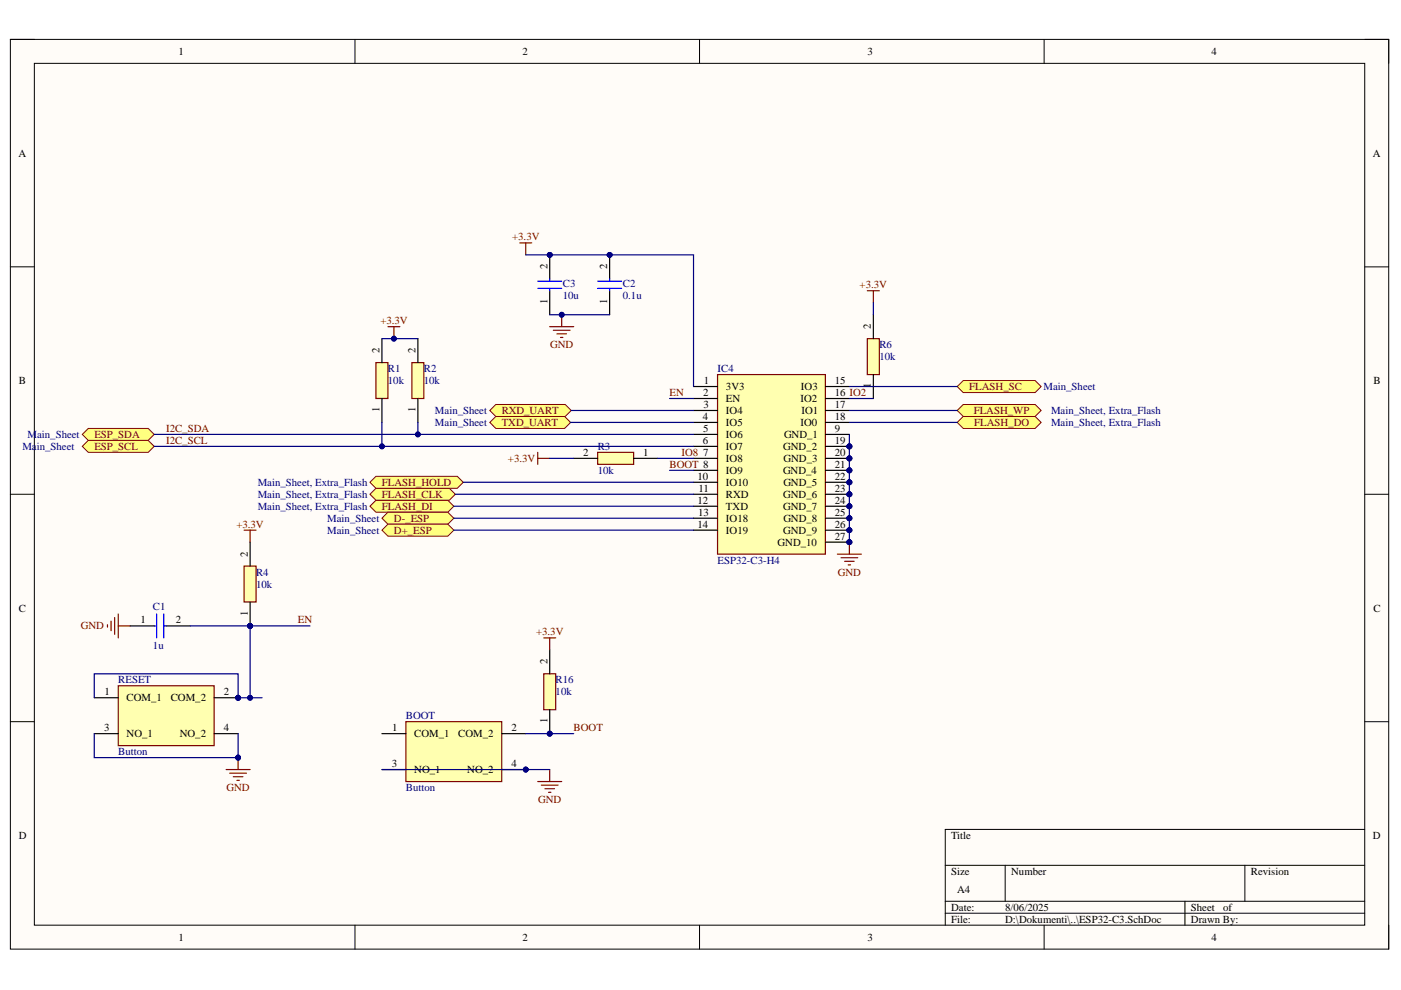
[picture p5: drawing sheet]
<svg xmlns="http://www.w3.org/2000/svg" width="297mm" height="210mm" viewBox="0 0 297 210" stroke-linecap="round" stroke-linejoin="round" font-family="sans-serif">
<defs><g id="words">
<g font-size="2.3">
<text x="37.8" y="11.7">1</text>
<text x="110.7" y="11.7">2</text>
<text x="183.9" y="11.7">3</text>
<text x="256.8" y="11.7">4</text>
<text x="3.9" y="33.2">A</text>
<text x="291.1" y="33.2">A</text>
<text x="116.1" y="57.1" transform="rotate(-90 116.1 57.1)">2</text>
<text x="128.8" y="57.1" transform="rotate(-90 128.8 57.1)">2</text>
<text x="116.1" y="64.5" transform="rotate(-90 116.1 64.5)">1</text>
<text x="128.8" y="64.5" transform="rotate(-90 128.8 64.5)">1</text>
<text x="184.7" y="69.8" transform="rotate(-90 184.7 69.8)">2</text>
<text x="80.5" y="74.8" transform="rotate(-90 80.5 74.8)">2</text>
<text x="88.1" y="74.8" transform="rotate(-90 88.1 74.8)">2</text>
<text x="4" y="81.4">B</text>
<text x="149.1" y="84">2</text>
<text x="149.2" y="81.4">1</text>
<text x="153.9" y="82.7">3V3</text>
<text x="169.8" y="82.7">IO3</text>
<text x="177" y="81.4">15</text>
<text x="177" y="84">16 IO2</text>
<text x="184.7" y="82.3" transform="rotate(-90 184.7 82.3)">1</text>
<text x="291.2" y="81.4">B</text>
<text x="80.5" y="87.4" transform="rotate(-90 80.5 87.4)">1</text>
<text x="88.1" y="87.4" transform="rotate(-90 88.1 87.4)">1</text>
<text x="149" y="89.1">4</text>
<text x="149.1" y="86.5">3</text>
<text x="153.9" y="85.2">EN</text>
<text x="153.9" y="87.8">IO4</text>
<text x="169.7" y="85.2">IO2</text>
<text x="169.9" y="87.8">IO1</text>
<text x="177" y="86.5">17</text>
<text x="177" y="89.1">18</text>
<text x="149" y="94.1">6</text>
<text x="149.1" y="91.6">5</text>
<text x="153.9" y="90.3">IO5</text>
<text x="153.9" y="92.9">IO6</text>
<text x="153.9" y="95.4">IO7</text>
<text x="166.1" y="95.4">GND_2</text>
<text x="166.2" y="92.9">GND_1</text>
<text x="169.7" y="90.3">IO0</text>
<text x="177" y="91.6">9</text>
<text x="177" y="94.1">19</text>
<text x="123.6" y="96.7">2</text>
<text x="136.4" y="96.7">1</text>
<text x="147.9" y="101.7">10</text>
<text x="149.1" y="96.7">7</text>
<text x="153.9" y="97.9">IO8</text>
<text x="153.9" y="100.5">IO9</text>
<text x="166" y="100.5">GND_4</text>
<text x="166.1" y="97.9">GND_3</text>
<text x="177" y="96.7">20</text>
<text x="177" y="99.2">21</text>
<text x="177" y="101.7">22</text>
<text x="147.9" y="106.8">12</text>
<text x="148.1" y="104.3">11</text>
<text x="153.9" y="103">IO10</text>
<text x="153.9" y="105.5">RXD</text>
<text x="166.1" y="105.5">GND_6</text>
<text x="166.1" y="103">GND_5</text>
<text x="177" y="104.3">23</text>
<text x="177" y="106.8">24</text>
<text x="147.9" y="111.9">14</text>
<text x="148" y="109.3">13</text>
<text x="153.9" y="108.1">TXD</text>
<text x="153.9" y="110.6">IO18</text>
<text x="153.9" y="113.1">IO19</text>
<text x="166.1" y="108.1">GND_7</text>
<text x="166.1" y="113.1">GND_9</text>
<text x="166.1" y="110.6">GND_8</text>
<text x="177" y="109.3">25</text>
<text x="177" y="111.9">26</text>
<text x="52.5" y="118" transform="rotate(-90 52.5 118)">2</text>
<text x="164.9" y="115.7">GND_10</text>
<text x="177" y="114.4">27</text>
<text x="4" y="129.7">C</text>
<text x="52.5" y="130.5" transform="rotate(-90 52.5 130.5)">1</text>
<text x="291.2" y="129.7">C</text>
<text x="29.8" y="132.2">1</text>
<text x="37.3" y="132.2">2</text>
<text x="116.1" y="140.8" transform="rotate(-90 116.1 140.8)">2</text>
<text x="22.2" y="147.4">1</text>
<text x="26.9" y="148.7">COM_1</text>
<text x="36.2" y="148.7">COM_2</text>
<text x="47.4" y="147.4">2</text>
<text x="22.1" y="155">3</text>
<text x="47.4" y="155">4</text>
<text x="83.2" y="155">1</text>
<text x="108.4" y="155">2</text>
<text x="116.1" y="153.4" transform="rotate(-90 116.1 153.4)">1</text>
<text x="26.9" y="156.3">NO_1</text>
<text x="38.1" y="156.3">NO_2</text>
<text x="87.8" y="156.3">COM_1</text>
<text x="97.2" y="156.3">COM_2</text>
<text x="83" y="162.6">3</text>
<text x="87.8" y="163.9">NO_1</text>
<text x="99.1" y="163.9">NO_2</text>
<text x="108.4" y="162.6">4</text>
<text x="4" y="177.9">D</text>
<text x="201.7" y="177.9">Title</text>
<text x="291.1" y="177.9">D</text>
<text x="201.7" y="185.5">Size</text>
<text x="214.4" y="185.5">Number</text>
<text x="265.2" y="185.5">Revision</text>
<text x="202.9" y="189.3">A4</text>
<text x="201.7" y="193.1">Date:</text>
<text x="201.7" y="195.6">File:</text>
<text x="213.1" y="193.1">8/06/2025</text>
<text x="213.1" y="195.6">D:\Dokumenti\..\ESP32-C3.SchDoc</text>
<text x="252.5" y="193.1">Sheet</text>
<text x="252.5" y="195.6">Drawn By:</text>
<text x="259.3" y="193.1">of</text>
<text x="37.8" y="199.5">1</text>
<text x="110.7" y="199.5">2</text>
<text x="183.9" y="199.5">3</text>
<text x="256.8" y="199.5">4</text>
</g>
<g font-size="2.3" fill="#800000">
<text x="108.6" y="51">+3.3V</text>
<text x="182.3" y="61.2">+3.3V</text>
<text x="80.6" y="68.8">+3.3V</text>
<text x="116.7" y="73.8">GND</text>
<text x="142" y="84">EN</text>
<text x="205.5" y="82.7">FLASH_SC</text>
<text x="106.4" y="87.8">RXD_UART</text>
<text x="206.4" y="87.8">FLASH_WP</text>
<text x="20" y="95.4">ESP_SCL</text>
<text x="20" y="92.9">ESP_SDA</text>
<text x="35.2" y="91.6">I2C_SDA</text>
<text x="35.2" y="94.1">I2C_SCL</text>
<text x="106.4" y="90.3">TXD_UART</text>
<text x="206.6" y="90.3">FLASH_DO</text>
<text x="107.7" y="97.9">+3.3V</text>
<text x="142" y="99.2">BOOT 8</text>
<text x="144.5" y="96.7">IO8</text>
<text x="81" y="105.5">FLASH_CLK</text>
<text x="81" y="103">FLASH_HOLD</text>
<text x="50.1" y="111.9">+3.3V</text>
<text x="81" y="108.1">FLASH_DI</text>
<text x="83.5" y="110.6">D-_ESP</text>
<text x="83.5" y="113.1">D+_ESP</text>
<text x="177.6" y="122.1">GND</text>
<text x="17.1" y="133.5">GND</text>
<text x="63.2" y="132.2">EN</text>
<text x="113.7" y="134.7">+3.3V</text>
<text x="121.6" y="155">BOOT</text>
<text x="48" y="167.7">GND</text>
<text x="114.1" y="170.3">GND</text>
</g>
<g font-size="2.3" fill="#000080">
<text x="119.3" y="60.9">C3</text>
<text x="119.3" y="63.4">10u</text>
<text x="132.1" y="60.9">C2</text>
<text x="132.1" y="63.4">0.1u</text>
<text x="186.4" y="73.8">R6</text>
<text x="186.4" y="76.4">10k</text>
<text x="82.2" y="78.9">R1</text>
<text x="82.2" y="81.4">10k</text>
<text x="89.9" y="78.9">R2</text>
<text x="89.9" y="81.4">10k</text>
<text x="152.1" y="78.9">IC4</text>
<text x="221.2" y="82.7">Main_Sheet</text>
<text x="92.2" y="87.8">Main_Sheet</text>
<text x="222.8" y="87.8">Main_Sheet, Extra_Flash</text>
<text x="4.7" y="95.4">Main_Sheet</text>
<text x="5.8" y="92.9">Main_Sheet</text>
<text x="92.2" y="90.3">Main_Sheet</text>
<text x="126.7" y="95.4">R3</text>
<text x="222.8" y="90.3">Main_Sheet, Extra_Flash</text>
<text x="126.7" y="100.5">10k</text>
<text x="54.6" y="105.5">Main_Sheet, Extra_Flash</text>
<text x="54.6" y="103">Main_Sheet, Extra_Flash</text>
<text x="54.6" y="108.1">Main_Sheet, Extra_Flash</text>
<text x="69.4" y="110.6">Main_Sheet</text>
<text x="69.4" y="113.1">Main_Sheet</text>
<text x="152.1" y="119.5">ESP32-C3-H4</text>
<text x="54.3" y="122.1">R4</text>
<text x="54.3" y="124.6">10k</text>
<text x="32.4" y="129.4">C1</text>
<text x="32.4" y="137.5">1u</text>
<text x="25.1" y="144.9">RESET</text>
<text x="117.8" y="144.9">R16</text>
<text x="117.8" y="147.4">10k</text>
<text x="86.1" y="152.5">BOOT</text>
<text x="25.1" y="160.1">Button</text>
<text x="86.1" y="167.7">Button</text>
</g>
</g></defs>
<path d="M2.2 8.4h292.2v192.8h-292.2z" fill-rule="evenodd" fill="#fffcf8"/>
<path d="M2.2 8.4h292.2v192.8h-292.2z" fill="none" stroke="#000" stroke-width=".21"/>
<path d="M7.3 13.4h282v182.8h-282z" fill-rule="evenodd" fill="#fffcf8"/>
<g fill="none" stroke="#000" stroke-width=".21">
<path d="M2.2 8.4h5.1M7.3 13.4h282v182.8h-282zM75.3 8.4v5M148.3 8.4v5M221.4 8.4v5M289.3 8.4h5.1v5M2.2 56.6h5.1M289.3 56.6h5.1M2.2 104.8h5.1M289.3 104.8h5.1M2.2 153h5.1M289.3 153h5.1"/>
<path d="M289.3 175.9h-88.9v20.3M75.3 196.2v5M148.3 196.2v5M200.4 183.5h88.9M200.4 191.1h88.9M200.4 193.6h88.9M213.1 183.5v7.6M221.4 196.2v5M251.2 191.1v5.1M263.9 183.5v7.6M294.4 196.2v5"/>
</g>
<path d="M114 165.7h5.1M114.8 166.5h3.5M115.5 167.2h2.1M116.3 168h.5M116.5 163.2v2.5" fill="none" stroke="#800000" stroke-width=".25"/>
<circle cx="180.1" cy="94.6" r=".51" fill="#000080"/>
<circle cx="180.1" cy="94.6" r=".51" fill="none" stroke="#000080" stroke-width=".21"/>
<circle cx="180.1" cy="97.2" r=".51" fill="#000080"/>
<circle cx="180.1" cy="97.2" r=".51" fill="none" stroke="#000080" stroke-width=".21"/>
<circle cx="180.1" cy="99.7" r=".51" fill="#000080"/>
<circle cx="180.1" cy="99.7" r=".51" fill="none" stroke="#000080" stroke-width=".21"/>
<circle cx="180.1" cy="102.3" r=".51" fill="#000080"/>
<circle cx="180.1" cy="102.3" r=".51" fill="none" stroke="#000080" stroke-width=".21"/>
<circle cx="180.1" cy="104.8" r=".51" fill="#000080"/>
<circle cx="180.1" cy="104.8" r=".51" fill="none" stroke="#000080" stroke-width=".21"/>
<circle cx="180.1" cy="107.3" r=".51" fill="#000080"/>
<circle cx="180.1" cy="107.3" r=".51" fill="none" stroke="#000080" stroke-width=".21"/>
<circle cx="180.1" cy="109.9" r=".51" fill="#000080"/>
<circle cx="180.1" cy="109.9" r=".51" fill="none" stroke="#000080" stroke-width=".21"/>
<circle cx="180.1" cy="112.4" r=".51" fill="#000080"/>
<circle cx="180.1" cy="112.4" r=".51" fill="none" stroke="#000080" stroke-width=".21"/>
<circle cx="180.1" cy="114.9" r=".51" fill="#000080"/>
<circle cx="180.1" cy="114.9" r=".51" fill="none" stroke="#000080" stroke-width=".21"/>
<path d="M152.1 79.4h22.9v38.1h-22.9z" fill-rule="evenodd" fill="#ffffb0"/>
<path d="M152.1 79.4h22.9v38.1h-22.9z" fill="none" stroke="#800000" stroke-width=".25"/>
<g fill="none" stroke="#000" stroke-width=".25">
<path d="M147 82h5.1M147 84.5h5.1M147 87h5.1M147 89.6h5.1M147 92.1h5.1M147 94.6h5.1M147 97.2h5.1M147 99.7h5.1M175 82h5.1M175 84.5h5.1M175 87h5.1M175 89.6h5.1"/>
<path d="M175 92.1h5.1M175 94.6h5.1M147 102.3h5.1M147 104.8h5.1M147 107.3h5.1M147 109.9h5.1M147 112.4h5.1"/>
</g>
<circle cx="180.1" cy="94.6" r=".51" fill="#000080"/>
<circle cx="180.1" cy="94.6" r=".51" fill="none" stroke="#000080" stroke-width=".21"/>
<path d="M175 97.2h5.1" fill="none" stroke="#000" stroke-width=".25"/>
<circle cx="180.1" cy="97.2" r=".51" fill="#000080"/>
<circle cx="180.1" cy="97.2" r=".51" fill="none" stroke="#000080" stroke-width=".21"/>
<path d="M175 99.7h5.1" fill="none" stroke="#000" stroke-width=".25"/>
<circle cx="180.1" cy="99.7" r=".51" fill="#000080"/>
<circle cx="180.1" cy="99.7" r=".51" fill="none" stroke="#000080" stroke-width=".21"/>
<path d="M175 102.3h5.1" fill="none" stroke="#000" stroke-width=".25"/>
<circle cx="180.1" cy="102.3" r=".51" fill="#000080"/>
<circle cx="180.1" cy="102.3" r=".51" fill="none" stroke="#000080" stroke-width=".21"/>
<path d="M175 104.8h5.1" fill="none" stroke="#000" stroke-width=".25"/>
<circle cx="180.1" cy="104.8" r=".51" fill="#000080"/>
<circle cx="180.1" cy="104.8" r=".51" fill="none" stroke="#000080" stroke-width=".21"/>
<path d="M175 107.3h5.1" fill="none" stroke="#000" stroke-width=".25"/>
<circle cx="180.1" cy="107.3" r=".51" fill="#000080"/>
<circle cx="180.1" cy="107.3" r=".51" fill="none" stroke="#000080" stroke-width=".21"/>
<path d="M175 109.9h5.1" fill="none" stroke="#000" stroke-width=".25"/>
<circle cx="180.1" cy="109.9" r=".51" fill="#000080"/>
<circle cx="180.1" cy="109.9" r=".51" fill="none" stroke="#000080" stroke-width=".21"/>
<path d="M175 112.4h5.1" fill="none" stroke="#000" stroke-width=".25"/>
<circle cx="180.1" cy="112.4" r=".51" fill="#000080"/>
<circle cx="180.1" cy="112.4" r=".51" fill="none" stroke="#000080" stroke-width=".21"/>
<path d="M175 114.9h5.1" fill="none" stroke="#000" stroke-width=".25"/>
<circle cx="180.1" cy="114.9" r=".51" fill="#000080"/>
<circle cx="180.1" cy="114.9" r=".51" fill="none" stroke="#000080" stroke-width=".21"/>
<path d="M116.5 69.3h5.1M117.3 70h3.6M118.1 70.8h2M118.8 71.5h.5M119.1 66.7v2.6" fill="none" stroke="#800000" stroke-width=".25"/>
<circle cx="119.1" cy="66.7" r=".51" fill="#000080"/>
<circle cx="119.1" cy="66.7" r=".51" fill="none" stroke="#000080" stroke-width=".21"/>
<path d="M110.2 51.5h2.5M111.5 51.5v2.5M183.9 61.6h2.5M185.2 61.6v2.6M22.8 132.5v.5M23.5 131.7v2M24.3 130.9v3.6M25.1 130.2v5M25.1 132.7h2.5" fill="none" stroke="#800000" stroke-width=".25"/>
<path d="M202.9 89.6l1.3-1.3h15.3l1.2 1.3-1.2 1.2h-15.3z" fill-rule="evenodd" fill="#ffff80"/>
<path d="M202.9 89.6l1.3-1.3h15.3l1.2 1.3-1.2 1.2h-15.3z" fill="none" stroke="#800000" stroke-width=".21"/>
<path d="M202.9 87l1.3-1.2h15.3l1.2 1.2-1.2 1.3h-15.3z" fill-rule="evenodd" fill="#ffff80"/>
<path d="M202.9 87l1.3-1.2h15.3l1.2 1.2-1.2 1.3h-15.3z" fill="none" stroke="#800000" stroke-width=".21"/>
<path d="M82.2 69.3h2.6M83.5 69.3v2.5" fill="none" stroke="#800000" stroke-width=".25"/>
<circle cx="83.5" cy="71.8" r=".51" fill="#000080"/>
<circle cx="83.5" cy="71.8" r=".51" fill="none" stroke="#000080" stroke-width=".21"/>
<path d="M17.4 94.6l1.3-1.2h12.7l1.3 1.2-1.3 1.3h-12.7z" fill-rule="evenodd" fill="#ffff80"/>
<path d="M17.4 94.6l1.3-1.2h12.7l1.3 1.2-1.3 1.3h-12.7z" fill="none" stroke="#800000" stroke-width=".21"/>
<path d="M114 95.9v2.5M114 97.2h2.5" fill="none" stroke="#800000" stroke-width=".25"/>
<path d="M17.4 92.1l1.3-1.3h12.7l1.3 1.3-1.3 1.3h-12.7z" fill-rule="evenodd" fill="#ffff80"/>
<path d="M17.4 92.1l1.3-1.3h12.7l1.3 1.3-1.3 1.3h-12.7z" fill="none" stroke="#800000" stroke-width=".21"/>
<path d="M103.8 89.6l1.3-1.3h14.6l1.3 1.3-1.3 1.2h-14.6z" fill-rule="evenodd" fill="#ffff80"/>
<path d="M103.8 89.6l1.3-1.3h14.6l1.3 1.3-1.3 1.2h-14.6z" fill="none" stroke="#800000" stroke-width=".21"/>
<path d="M105.1 85.8h14.7l1.3 1.2-1.3 1.3h-14.7l-1.3-1.3z" fill-rule="evenodd" fill="#ffff80"/>
<path d="M105.1 85.8h14.7l1.3 1.2-1.3 1.3h-14.7l-1.3-1.3z" fill="none" stroke="#800000" stroke-width=".21"/>
<path d="M202.9 82l1.3-1.3h15.3l1.2 1.3-1.2 1.2h-15.3z" fill-rule="evenodd" fill="#ffff80"/>
<path d="M202.9 82l1.3-1.3h15.3l1.2 1.3-1.2 1.2h-15.3z" fill="none" stroke="#800000" stroke-width=".21"/>
<path d="M79.7 106.1h15.3l1.2 1.2-1.2 1.3h-15.3l-1.3-1.3z" fill-rule="evenodd" fill="#ffff80"/>
<path d="M79.7 106.1h15.3l1.2 1.2-1.2 1.3h-15.3l-1.3-1.3z" fill="none" stroke="#800000" stroke-width=".21"/>
<path d="M78.4 104.8l1.3-1.3h15.6l1.2 1.3-1.2 1.3h-15.6z" fill-rule="evenodd" fill="#ffff80"/>
<path d="M78.4 104.8l1.3-1.3h15.6l1.2 1.3-1.2 1.3h-15.6z" fill="none" stroke="#800000" stroke-width=".21"/>
<path d="M78.4 102.3l1.3-1.3h17.3l1.2 1.3-1.2 1.2h-17.3z" fill-rule="evenodd" fill="#ffff80"/>
<path d="M78.4 102.3l1.3-1.3h17.3l1.2 1.3-1.2 1.2h-17.3z" fill="none" stroke="#800000" stroke-width=".21"/>
<path d="M82.2 108.6h12.8l1.2 1.3-1.2 1.2h-12.8l-1.2-1.2z" fill-rule="evenodd" fill="#ffff80"/>
<path d="M82.2 108.6h12.8l1.2 1.3-1.2 1.2h-12.8l-1.2-1.2z" fill="none" stroke="#800000" stroke-width=".21"/>
<path d="M81 112.4l1.2-1.3h12.8l1.2 1.3-1.2 1.3h-12.8z" fill-rule="evenodd" fill="#ffff80"/>
<path d="M81 112.4l1.2-1.3h12.8l1.2 1.3-1.2 1.3h-12.8z" fill="none" stroke="#800000" stroke-width=".21"/>
<path d="M177.5 117.5h5.1M178.3 118.3h3.6M179.1 119h2M179.8 119.8h.5M180.1 114.9v2.6" fill="none" stroke="#800000" stroke-width=".25"/>
<circle cx="180.1" cy="114.9" r=".51" fill="#000080"/>
<circle cx="180.1" cy="114.9" r=".51" fill="none" stroke="#000080" stroke-width=".21"/>
<circle cx="116.5" cy="54" r=".51" fill="#000080"/>
<circle cx="116.5" cy="54" r=".51" fill="none" stroke="#000080" stroke-width=".21"/>
<path d="M116.5 54v5.1M116.5 61.6v5.1" fill="none" stroke="#000" stroke-width=".25"/>
<circle cx="116.5" cy="54" r=".51" fill="#000080"/>
<circle cx="116.5" cy="54" r=".51" fill="none" stroke="#000080" stroke-width=".21"/>
<path d="M114 59.6h5.1M116.5 59.1v.5M114 61.1h5.1M116.5 61.1v.5" fill="none" stroke="#00f" stroke-width=".25"/>
<circle cx="129.3" cy="54" r=".51" fill="#000080"/>
<circle cx="129.3" cy="54" r=".51" fill="none" stroke="#000080" stroke-width=".21"/>
<path d="M129.3 54v5.1M129.3 61.6v5.1" fill="none" stroke="#000" stroke-width=".25"/>
<circle cx="129.3" cy="54" r=".51" fill="#000080"/>
<circle cx="129.3" cy="54" r=".51" fill="none" stroke="#000080" stroke-width=".21"/>
<path d="M126.7 59.6h5.1M129.3 59.1v.5M126.7 61.1h5.1M129.3 61.1v.5M32.7 132.7h.5M33.2 130.2v5M34.7 130.2v5M34.7 132.7h.5" fill="none" stroke="#00f" stroke-width=".25"/>
<path d="M27.6 132.7h5.1M35.2 132.7h5.1" fill="none" stroke="#000" stroke-width=".25"/>
<path d="M79.7 76.9h2.5v7.6h-2.5z" fill-rule="evenodd" fill="#ffffb0"/>
<path d="M79.7 76.9h2.5v7.6h-2.5z" fill="none" stroke="#800000" stroke-width=".25"/>
<path d="M81 71.8v5.1M81 84.5v5.1" fill="none" stroke="#000" stroke-width=".25"/>
<path d="M87.3 76.9h2.6v7.6h-2.6z" fill-rule="evenodd" fill="#ffffb0"/>
<path d="M87.3 76.9h2.6v7.6h-2.6z" fill="none" stroke="#800000" stroke-width=".25"/>
<path d="M88.6 71.8v5.1M88.6 84.5v5.1" fill="none" stroke="#000" stroke-width=".25"/>
<circle cx="53" cy="132.7" r=".51" fill="#000080"/>
<circle cx="53" cy="132.7" r=".51" fill="none" stroke="#000080" stroke-width=".21"/>
<path d="M51.8 120h2.5v7.6h-2.5z" fill-rule="evenodd" fill="#ffffb0"/>
<path d="M51.8 120h2.5v7.6h-2.5z" fill="none" stroke="#800000" stroke-width=".25"/>
<path d="M53 127.6v5.1" fill="none" stroke="#000" stroke-width=".25"/>
<circle cx="53" cy="132.7" r=".51" fill="#000080"/>
<circle cx="53" cy="132.7" r=".51" fill="none" stroke="#000080" stroke-width=".21"/>
<path d="M53 114.9v5.1" fill="none" stroke="#000" stroke-width=".25"/>
<path d="M183.9 71.8h2.5v7.6h-2.5z" fill-rule="evenodd" fill="#ffffb0"/>
<path d="M183.9 71.8h2.5v7.6h-2.5z" fill="none" stroke="#800000" stroke-width=".25"/>
<path d="M185.2 66.7v5.1M185.2 79.4v5.1" fill="none" stroke="#000" stroke-width=".25"/>
<path d="M126.7 95.9h7.6v2.5h-7.6z" fill-rule="evenodd" fill="#ffffb0"/>
<path d="M126.7 95.9h7.6v2.5h-7.6z" fill="none" stroke="#800000" stroke-width=".25"/>
<path d="M121.6 97.2h5.1M134.3 97.2h5.1" fill="none" stroke="#000" stroke-width=".25"/>
<circle cx="50.5" cy="147.9" r=".51" fill="#000080"/>
<circle cx="50.5" cy="147.9" r=".51" fill="none" stroke="#000080" stroke-width=".21"/>
<path d="M25.1 145.4h20.3v12.7h-20.3z" fill-rule="evenodd" fill="#ffffb0"/>
<path d="M25.1 145.4h20.3v12.7h-20.3z" fill="none" stroke="#800000" stroke-width=".25"/>
<path d="M20 147.9h5.1M45.4 147.9h5.1" fill="none" stroke="#000" stroke-width=".25"/>
<circle cx="50.5" cy="147.9" r=".51" fill="#000080"/>
<circle cx="50.5" cy="147.9" r=".51" fill="none" stroke="#000080" stroke-width=".21"/>
<path d="M20 155.6h5.1M45.4 155.6h5.1" fill="none" stroke="#000" stroke-width=".25"/>
<circle cx="111.5" cy="163.2" r=".51" fill="#000080"/>
<circle cx="111.5" cy="163.2" r=".51" fill="none" stroke="#000080" stroke-width=".21"/>
<path d="M86.1 153h20.3v12.7h-20.3z" fill-rule="evenodd" fill="#ffffb0"/>
<path d="M86.1 153h20.3v12.7h-20.3z" fill="none" stroke="#800000" stroke-width=".25"/>
<path d="M81 155.6h5.1M106.4 155.6h5.1M81 163.2h5.1M106.4 163.2h5.1" fill="none" stroke="#000" stroke-width=".25"/>
<circle cx="111.5" cy="163.2" r=".51" fill="#000080"/>
<circle cx="111.5" cy="163.2" r=".51" fill="none" stroke="#000080" stroke-width=".21"/>
<circle cx="116.5" cy="155.6" r=".51" fill="#000080"/>
<circle cx="116.5" cy="155.6" r=".51" fill="none" stroke="#000080" stroke-width=".21"/>
<path d="M115.3 142.9h2.5v7.6h-2.5z" fill-rule="evenodd" fill="#ffffb0"/>
<path d="M115.3 142.9h2.5v7.6h-2.5z" fill="none" stroke="#800000" stroke-width=".25"/>
<path d="M116.5 150.5v5.1" fill="none" stroke="#000" stroke-width=".25"/>
<circle cx="116.5" cy="155.6" r=".51" fill="#000080"/>
<circle cx="116.5" cy="155.6" r=".51" fill="none" stroke="#000080" stroke-width=".21"/>
<path d="M116.5 137.8v5.1" fill="none" stroke="#000" stroke-width=".25"/>
<path d="M115.3 135.2h2.5M116.5 135.2v2.6" fill="none" stroke="#800000" stroke-width=".25"/>
<path d="M40.3 132.7h12.7" fill="none" stroke="#000080" stroke-width=".25"/>
<circle cx="53" cy="132.7" r=".51" fill="#000080"/>
<circle cx="53" cy="132.7" r=".51" fill="none" stroke="#000080" stroke-width=".21"/>
<path d="M185.2 64.2v2.5M32.7 92.1h114.3M116.5 97.2h5.1M139.4 97.2h7.6M180.1 84.5h5.1M180.1 87h22.8M180.1 89.6h22.8" fill="none" stroke="#000080" stroke-width=".25"/>
<circle cx="88.6" cy="92.1" r=".51" fill="#000080"/>
<circle cx="88.6" cy="92.1" r=".51" fill="none" stroke="#000080" stroke-width=".21"/>
<path d="M88.6 89.6v2.5" fill="none" stroke="#000080" stroke-width=".25"/>
<circle cx="88.6" cy="92.1" r=".51" fill="#000080"/>
<circle cx="88.6" cy="92.1" r=".51" fill="none" stroke="#000080" stroke-width=".21"/>
<path d="M81 71.8h7.6" fill="none" stroke="#000080" stroke-width=".25"/>
<circle cx="83.5" cy="71.8" r=".51" fill="#000080"/>
<circle cx="83.5" cy="71.8" r=".51" fill="none" stroke="#000080" stroke-width=".21"/>
<path d="M121 89.6h26M121.1 87h25.9M180.1 82h22.8M180.1 92.1v2.5M96.2 107.3h50.8M96.5 104.8h50.5M98.2 102.3h48.8" fill="none" stroke="#000080" stroke-width=".25"/>
<circle cx="180.1" cy="94.6" r=".51" fill="#000080"/>
<circle cx="180.1" cy="94.6" r=".51" fill="none" stroke="#000080" stroke-width=".21"/>
<path d="M180.1 97.2v2.5" fill="none" stroke="#000080" stroke-width=".25"/>
<circle cx="180.1" cy="97.2" r=".51" fill="#000080"/>
<circle cx="180.1" cy="97.2" r=".51" fill="none" stroke="#000080" stroke-width=".21"/>
<circle cx="180.1" cy="99.7" r=".51" fill="#000080"/>
<circle cx="180.1" cy="99.7" r=".51" fill="none" stroke="#000080" stroke-width=".21"/>
<path d="M180.1 102.3v2.5" fill="none" stroke="#000080" stroke-width=".25"/>
<circle cx="180.1" cy="102.3" r=".51" fill="#000080"/>
<circle cx="180.1" cy="102.3" r=".51" fill="none" stroke="#000080" stroke-width=".21"/>
<circle cx="180.1" cy="104.8" r=".51" fill="#000080"/>
<circle cx="180.1" cy="104.8" r=".51" fill="none" stroke="#000080" stroke-width=".21"/>
<path d="M180.1 107.3v2.6" fill="none" stroke="#000080" stroke-width=".25"/>
<circle cx="180.1" cy="107.3" r=".51" fill="#000080"/>
<circle cx="180.1" cy="107.3" r=".51" fill="none" stroke="#000080" stroke-width=".21"/>
<circle cx="180.1" cy="109.9" r=".51" fill="#000080"/>
<circle cx="180.1" cy="109.9" r=".51" fill="none" stroke="#000080" stroke-width=".21"/>
<path d="M180.1 112.4v2.5" fill="none" stroke="#000080" stroke-width=".25"/>
<circle cx="180.1" cy="112.4" r=".51" fill="#000080"/>
<circle cx="180.1" cy="112.4" r=".51" fill="none" stroke="#000080" stroke-width=".21"/>
<circle cx="180.1" cy="114.9" r=".51" fill="#000080"/>
<circle cx="180.1" cy="114.9" r=".51" fill="none" stroke="#000080" stroke-width=".21"/>
<path d="M180.1 109.9v2.5" fill="none" stroke="#000080" stroke-width=".25"/>
<circle cx="180.1" cy="112.4" r=".51" fill="#000080"/>
<circle cx="180.1" cy="112.4" r=".51" fill="none" stroke="#000080" stroke-width=".21"/>
<circle cx="180.1" cy="109.9" r=".51" fill="#000080"/>
<circle cx="180.1" cy="109.9" r=".51" fill="none" stroke="#000080" stroke-width=".21"/>
<path d="M180.1 104.8v2.5" fill="none" stroke="#000080" stroke-width=".25"/>
<circle cx="180.1" cy="107.3" r=".51" fill="#000080"/>
<circle cx="180.1" cy="107.3" r=".51" fill="none" stroke="#000080" stroke-width=".21"/>
<circle cx="180.1" cy="104.8" r=".51" fill="#000080"/>
<circle cx="180.1" cy="104.8" r=".51" fill="none" stroke="#000080" stroke-width=".21"/>
<path d="M180.1 99.7v2.6" fill="none" stroke="#000080" stroke-width=".25"/>
<circle cx="180.1" cy="102.3" r=".51" fill="#000080"/>
<circle cx="180.1" cy="102.3" r=".51" fill="none" stroke="#000080" stroke-width=".21"/>
<circle cx="180.1" cy="99.7" r=".51" fill="#000080"/>
<circle cx="180.1" cy="99.7" r=".51" fill="none" stroke="#000080" stroke-width=".21"/>
<path d="M180.1 94.6v2.6" fill="none" stroke="#000080" stroke-width=".25"/>
<circle cx="180.1" cy="97.2" r=".51" fill="#000080"/>
<circle cx="180.1" cy="97.2" r=".51" fill="none" stroke="#000080" stroke-width=".21"/>
<circle cx="180.1" cy="94.6" r=".51" fill="#000080"/>
<circle cx="180.1" cy="94.6" r=".51" fill="none" stroke="#000080" stroke-width=".21"/>
<path d="M111.5 54h35.5v28" fill="none" stroke="#000080" stroke-width=".25"/>
<circle cx="116.5" cy="54" r=".51" fill="#000080"/>
<circle cx="116.5" cy="54" r=".51" fill="none" stroke="#000080" stroke-width=".21"/>
<circle cx="129.3" cy="54" r=".51" fill="#000080"/>
<circle cx="129.3" cy="54" r=".51" fill="none" stroke="#000080" stroke-width=".21"/>
<path d="M116.5 66.7h12.8" fill="none" stroke="#000080" stroke-width=".25"/>
<circle cx="119.1" cy="66.7" r=".51" fill="#000080"/>
<circle cx="119.1" cy="66.7" r=".51" fill="none" stroke="#000080" stroke-width=".21"/>
<path d="M81 89.6v5" fill="none" stroke="#000080" stroke-width=".25"/>
<circle cx="81" cy="94.6" r=".51" fill="#000080"/>
<circle cx="81" cy="94.6" r=".51" fill="none" stroke="#000080" stroke-width=".21"/>
<path d="M32.7 94.6h114.3" fill="none" stroke="#000080" stroke-width=".25"/>
<circle cx="81" cy="94.6" r=".51" fill="#000080"/>
<circle cx="81" cy="94.6" r=".51" fill="none" stroke="#000080" stroke-width=".21"/>
<path d="M142 99.7h5M96.2 109.9h50.8M96.2 112.4h50.8M111.5 155.6h10.1" fill="none" stroke="#000080" stroke-width=".25"/>
<circle cx="116.5" cy="155.6" r=".51" fill="#000080"/>
<circle cx="116.5" cy="155.6" r=".51" fill="none" stroke="#000080" stroke-width=".21"/>
<path d="M50.5 147.9h2.5" fill="none" stroke="#000080" stroke-width=".25"/>
<circle cx="50.5" cy="147.9" r=".51" fill="#000080"/>
<circle cx="50.5" cy="147.9" r=".51" fill="none" stroke="#000080" stroke-width=".21"/>
<circle cx="53" cy="147.9" r=".51" fill="#000080"/>
<circle cx="53" cy="147.9" r=".51" fill="none" stroke="#000080" stroke-width=".21"/>
<path d="M53 132.7v15.2h2.6" fill="none" stroke="#000080" stroke-width=".25"/>
<circle cx="53" cy="147.9" r=".51" fill="#000080"/>
<circle cx="53" cy="147.9" r=".51" fill="none" stroke="#000080" stroke-width=".21"/>
<circle cx="53" cy="132.7" r=".51" fill="#000080"/>
<circle cx="53" cy="132.7" r=".51" fill="none" stroke="#000080" stroke-width=".21"/>
<path d="M47.9 163.2h5.1M48.7 163.9h3.6M49.5 164.7h2M50.2 165.5h.5M50.5 160.6v2.6" fill="none" stroke="#800000" stroke-width=".25"/>
<circle cx="50.5" cy="160.6" r=".51" fill="#000080"/>
<circle cx="50.5" cy="160.6" r=".51" fill="none" stroke="#000080" stroke-width=".21"/>
<path d="M142 84.5h5M53 132.7h12.7" fill="none" stroke="#000080" stroke-width=".25"/>
<circle cx="53" cy="132.7" r=".51" fill="#000080"/>
<circle cx="53" cy="132.7" r=".51" fill="none" stroke="#000080" stroke-width=".21"/>
<path d="M51.8 112.4h2.5M53 112.4v2.5" fill="none" stroke="#800000" stroke-width=".25"/>
<path d="M81 163.2h35.5" fill="none" stroke="#000080" stroke-width=".25"/>
<circle cx="111.5" cy="163.2" r=".51" fill="#000080"/>
<circle cx="111.5" cy="163.2" r=".51" fill="none" stroke="#000080" stroke-width=".21"/>
<path d="M50.5 155.6v5" fill="none" stroke="#000080" stroke-width=".25"/>
<circle cx="50.5" cy="160.6" r=".51" fill="#000080"/>
<circle cx="50.5" cy="160.6" r=".51" fill="none" stroke="#000080" stroke-width=".21"/>
<path d="M20 147.9v-5h30.5v5" fill="none" stroke="#000080" stroke-width=".25"/>
<circle cx="50.5" cy="147.9" r=".51" fill="#000080"/>
<circle cx="50.5" cy="147.9" r=".51" fill="none" stroke="#000080" stroke-width=".21"/>
<path d="M20 155.6v5h30.5" fill="none" stroke="#000080" stroke-width=".25"/>
<circle cx="50.5" cy="160.6" r=".51" fill="#000080"/>
<circle cx="50.5" cy="160.6" r=".51" fill="none" stroke="#000080" stroke-width=".21"/>
<use href="#words"/>
</svg>
